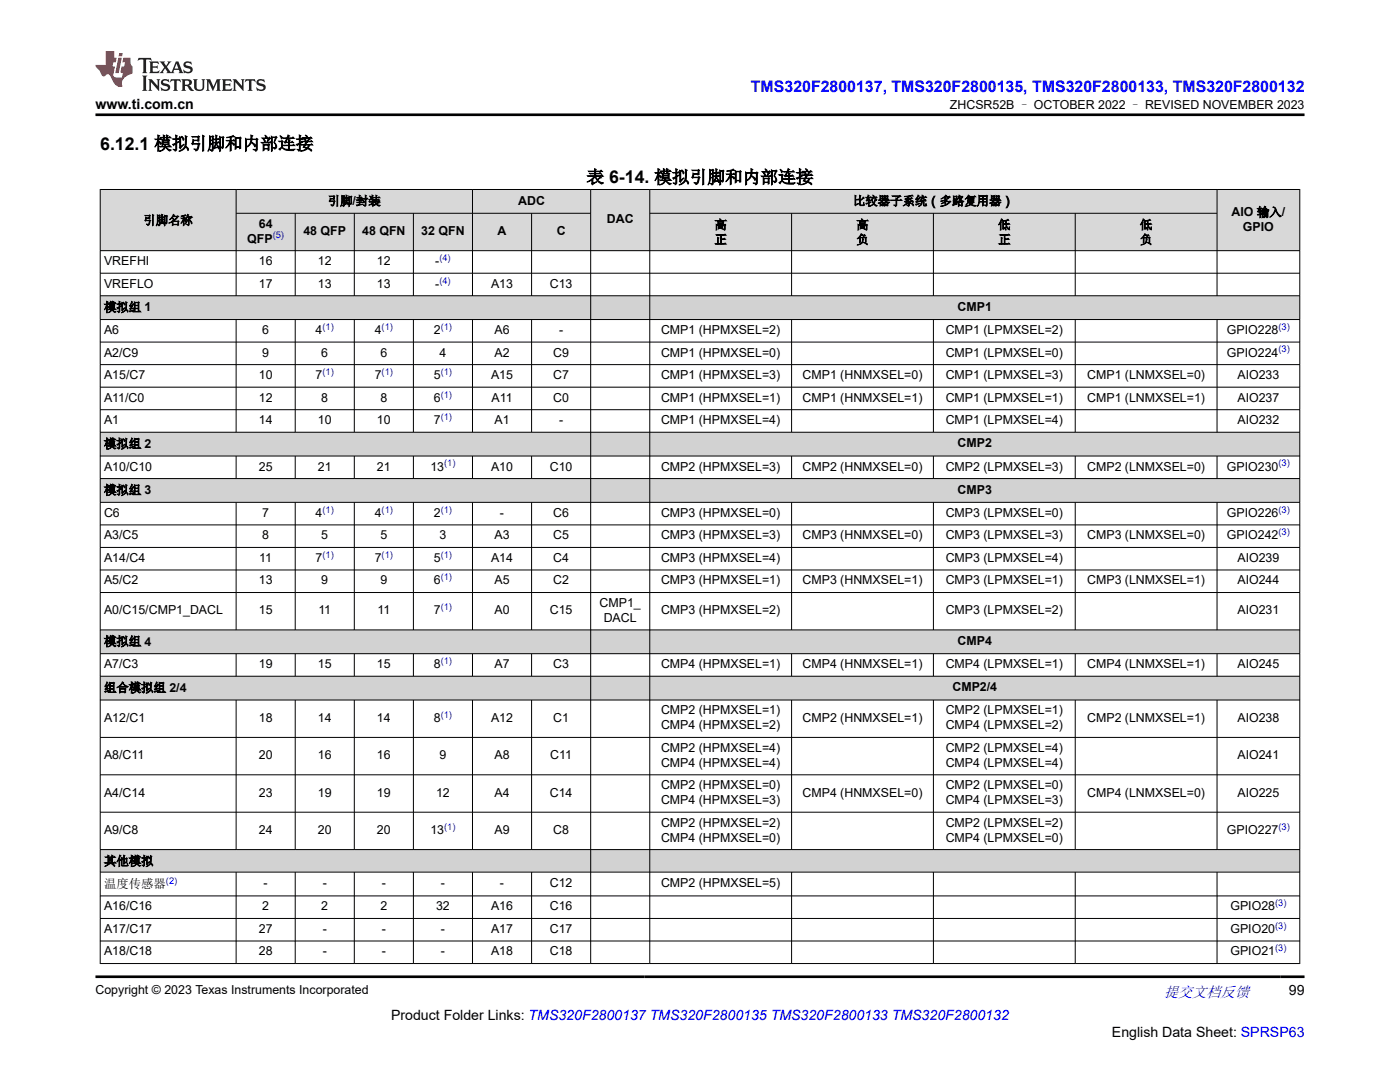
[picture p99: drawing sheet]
<svg xmlns="http://www.w3.org/2000/svg" width="279mm" height="216mm" viewBox="0 0 279 216" stroke-linecap="round" stroke-linejoin="round" font-family="sans-serif">
<defs><g id="words">
<g font-size="3.5">
<text x="20" y="29.8">6.12.1 模拟引脚和内部连接</text>
<text x="117.1" y="36.5">表 6-14. 模拟引脚和内部连接</text>
</g>
<text font-size="3.2" fill="#00f" x="149.9" y="18.3">TMS320F2800137, TMS320F2800135, TMS320F2800133, TMS320F2800132</text>
<text font-size="3" fill="#00f" x="232.3" y="198.9">提交文档反馈</text>
<g font-size="2.8">
<text x="19.1" y="21.7">www.ti.com.cn</text>
<text x="78" y="203.4">Product Folder Links: TMS320F2800137 TMS320F2800135 TMS320F2800133 TMS320F2800132</text>
<text x="257.2" y="198.6">99</text>
<text x="221.9" y="206.8">English Data Sheet: SPRSP63</text>
</g>
<g font-size="2.5">
<text x="189.6" y="21.8">ZHCSR52B – OCTOBER 2022 – REVISED NOVEMBER 2023</text>
<text x="65.4" y="40.9">引脚/封装</text>
<text x="103.4" y="40.8">ADC</text>
<text x="170.2" y="40.9">比较器子系统（多路复用器）</text>
<text x="28.6" y="44.8">引脚名称</text>
<text x="51.6" y="45.4">64</text>
<text x="60.6" y="46.9">48 QFP</text>
<text x="72.3" y="46.9">48 QFN</text>
<text x="84.1" y="46.9">32 QFN</text>
<text x="99.3" y="46.9">A</text>
<text x="111.1" y="46.9">C</text>
<text x="121.1" y="44.6">DAC</text>
<text x="142.6" y="45.7">高</text>
<text x="170.9" y="45.7">高</text>
<text x="199.2" y="45.7">低</text>
<text x="227.5" y="45.7">低</text>
<text x="245.8" y="43.2">AIO 输入/</text>
<text x="248.1" y="46.2">GPIO</text>
<text x="20.8" y="52.9">VREFHI</text>
<text x="49.4" y="48.4">QFP</text>
<text x="51.6" y="52.9">16</text>
<text x="63.4" y="52.9">12</text>
<text x="75.2" y="52.9">12</text>
<text x="86.9" y="52.9">-</text>
<text x="142.6" y="48.7">正</text>
<text x="170.9" y="48.7">负</text>
<text x="199.2" y="48.7">正</text>
<text x="227.5" y="48.7">负</text>
<text x="20.8" y="57.4">VREFLO</text>
<text x="51.6" y="57.4">17</text>
<text x="63.4" y="57.4">13</text>
<text x="75.2" y="57.4">13</text>
<text x="86.9" y="57.4">-</text>
<text x="98" y="57.4">A13</text>
<text x="109.7" y="57.4">C13</text>
<text x="20.8" y="62.2">模拟组 1</text>
<text x="191.1" y="62">CMP1</text>
<text x="20.8" y="66.6">A6</text>
<text x="20.8" y="71.1">A2/C9</text>
<text x="52.3" y="66.6">6</text>
<text x="52.3" y="71.1">9</text>
<text x="63" y="66.6">4</text>
<text x="64.1" y="71.1">6</text>
<text x="74.8" y="66.6">4</text>
<text x="75.9" y="71.1">6</text>
<text x="86.6" y="66.6">2</text>
<text x="87.7" y="71.1">4</text>
<text x="98.7" y="66.6">A6</text>
<text x="98.7" y="71.1">A2</text>
<text x="110.4" y="71.1">C9</text>
<text x="111.6" y="66.6">-</text>
<text x="131.9" y="66.6">CMP1 (HPMXSEL=2)</text>
<text x="131.9" y="71.1">CMP1 (HPMXSEL=0)</text>
<text x="188.7" y="66.6">CMP1 (LPMXSEL=2)</text>
<text x="188.7" y="71.1">CMP1 (LPMXSEL=0)</text>
<text x="244.9" y="66.6">GPIO228</text>
<text x="244.9" y="71.1">GPIO224</text>
<text x="20.8" y="75.6">A15/C7</text>
<text x="51.6" y="75.6">10</text>
<text x="63" y="75.6">7</text>
<text x="74.8" y="75.6">7</text>
<text x="86.6" y="75.6">5</text>
<text x="98" y="75.6">A15</text>
<text x="110.4" y="75.6">C7</text>
<text x="131.9" y="75.6">CMP1 (HPMXSEL=3)</text>
<text x="160.2" y="75.6">CMP1 (HNMXSEL=0)</text>
<text x="188.7" y="75.6">CMP1 (LPMXSEL=3)</text>
<text x="217" y="75.6">CMP1 (LNMXSEL=0)</text>
<text x="247" y="75.6">AIO233</text>
<text x="20.8" y="80.1">A11/C0</text>
<text x="51.6" y="80.1">12</text>
<text x="64.1" y="80.1">8</text>
<text x="75.9" y="80.1">8</text>
<text x="86.6" y="80.1">6</text>
<text x="98.1" y="80.1">A11</text>
<text x="110.4" y="80.1">C0</text>
<text x="131.9" y="80.1">CMP1 (HPMXSEL=1)</text>
<text x="160.2" y="80.1">CMP1 (HNMXSEL=1)</text>
<text x="188.7" y="80.1">CMP1 (LPMXSEL=1)</text>
<text x="217" y="80.1">CMP1 (LNMXSEL=1)</text>
<text x="247" y="80.1">AIO237</text>
<text x="20.8" y="84.6">A1</text>
<text x="20.8" y="89.4">模拟组 2</text>
<text x="51.6" y="84.6">14</text>
<text x="63.4" y="84.6">10</text>
<text x="75.2" y="84.6">10</text>
<text x="86.6" y="84.6">7</text>
<text x="98.7" y="84.6">A1</text>
<text x="111.6" y="84.6">-</text>
<text x="131.9" y="84.6">CMP1 (HPMXSEL=4)</text>
<text x="188.7" y="84.6">CMP1 (LPMXSEL=4)</text>
<text x="191.1" y="89.3">CMP2</text>
<text x="247" y="84.6">AIO232</text>
<text x="20.8" y="93.9">A10/C10</text>
<text x="51.6" y="93.9">25</text>
<text x="63.4" y="93.9">21</text>
<text x="75.2" y="93.9">21</text>
<text x="85.9" y="93.9">13</text>
<text x="98" y="93.9">A10</text>
<text x="109.7" y="93.9">C10</text>
<text x="131.9" y="93.9">CMP2 (HPMXSEL=3)</text>
<text x="160.2" y="93.9">CMP2 (HNMXSEL=0)</text>
<text x="188.7" y="93.9">CMP2 (LPMXSEL=3)</text>
<text x="217" y="93.9">CMP2 (LNMXSEL=0)</text>
<text x="244.9" y="93.9">GPIO230</text>
<text x="20.8" y="98.6">模拟组 3</text>
<text x="191.1" y="98.5">CMP3</text>
<text x="20.8" y="103.1">C6</text>
<text x="20.8" y="107.6">A3/C5</text>
<text x="52.3" y="103.1">7</text>
<text x="52.3" y="107.6">8</text>
<text x="63" y="103.1">4</text>
<text x="64.1" y="107.6">5</text>
<text x="74.8" y="103.1">4</text>
<text x="75.9" y="107.6">5</text>
<text x="86.6" y="103.1">2</text>
<text x="87.7" y="107.6">3</text>
<text x="98.7" y="107.6">A3</text>
<text x="99.8" y="103.1">-</text>
<text x="110.4" y="103.1">C6</text>
<text x="110.4" y="107.6">C5</text>
<text x="131.9" y="103.1">CMP3 (HPMXSEL=0)</text>
<text x="131.9" y="107.6">CMP3 (HPMXSEL=3)</text>
<text x="160.2" y="107.6">CMP3 (HNMXSEL=0)</text>
<text x="188.7" y="103.1">CMP3 (LPMXSEL=0)</text>
<text x="188.7" y="107.6">CMP3 (LPMXSEL=3)</text>
<text x="217" y="107.6">CMP3 (LNMXSEL=0)</text>
<text x="244.9" y="103.1">GPIO226</text>
<text x="244.9" y="107.6">GPIO242</text>
<text x="20.8" y="112.1">A14/C4</text>
<text x="51.7" y="112.1">11</text>
<text x="63" y="112.1">7</text>
<text x="74.8" y="112.1">7</text>
<text x="86.6" y="112.1">5</text>
<text x="98" y="112.1">A14</text>
<text x="110.4" y="112.1">C4</text>
<text x="131.9" y="112.1">CMP3 (HPMXSEL=4)</text>
<text x="188.7" y="112.1">CMP3 (LPMXSEL=4)</text>
<text x="247" y="112.1">AIO239</text>
<text x="20.8" y="116.6">A5/C2</text>
<text x="51.6" y="116.6">13</text>
<text x="64.1" y="116.6">9</text>
<text x="75.9" y="116.6">9</text>
<text x="86.6" y="116.6">6</text>
<text x="98.7" y="116.6">A5</text>
<text x="110.4" y="116.6">C2</text>
<text x="131.9" y="116.6">CMP3 (HPMXSEL=1)</text>
<text x="160.2" y="116.6">CMP3 (HNMXSEL=1)</text>
<text x="188.7" y="116.6">CMP3 (LPMXSEL=1)</text>
<text x="217" y="116.6">CMP3 (LNMXSEL=1)</text>
<text x="247" y="116.6">AIO244</text>
<text x="20.8" y="122.6">A0/C15/CMP1_DACL</text>
<text x="51.6" y="122.6">15</text>
<text x="63.5" y="122.6">11</text>
<text x="75.3" y="122.6">11</text>
<text x="86.6" y="122.6">7</text>
<text x="98.7" y="122.6">A0</text>
<text x="109.7" y="122.6">C15</text>
<text x="119.7" y="121.1">CMP1_</text>
<text x="120.5" y="124.1">DACL</text>
<text x="131.9" y="122.6">CMP3 (HPMXSEL=2)</text>
<text x="188.7" y="122.6">CMP3 (LPMXSEL=2)</text>
<text x="247" y="122.6">AIO231</text>
<text x="20.8" y="128.8">模拟组 4</text>
<text x="191.1" y="128.7">CMP4</text>
<text x="20.8" y="133.3">A7/C3</text>
<text x="51.6" y="133.3">19</text>
<text x="63.4" y="133.3">15</text>
<text x="75.2" y="133.3">15</text>
<text x="86.6" y="133.3">8</text>
<text x="98.7" y="133.3">A7</text>
<text x="110.4" y="133.3">C3</text>
<text x="131.9" y="133.3">CMP4 (HPMXSEL=1)</text>
<text x="160.2" y="133.3">CMP4 (HNMXSEL=1)</text>
<text x="188.7" y="133.3">CMP4 (LPMXSEL=1)</text>
<text x="190.1" y="137.9">CMP2/4</text>
<text x="217" y="133.3">CMP4 (LNMXSEL=1)</text>
<text x="247" y="133.3">AIO245</text>
<text x="20.8" y="138.1">组合模拟组 2/4</text>
<text x="131.9" y="142.6">CMP2 (HPMXSEL=1)</text>
<text x="188.7" y="142.6">CMP2 (LPMXSEL=1)</text>
<text x="20.8" y="144.1">A12/C1</text>
<text x="51.6" y="144.1">18</text>
<text x="63.4" y="144.1">14</text>
<text x="75.2" y="144.1">14</text>
<text x="86.6" y="144.1">8</text>
<text x="98" y="144.1">A12</text>
<text x="110.4" y="144.1">C1</text>
<text x="131.9" y="145.5">CMP4 (HPMXSEL=2)</text>
<text x="160.2" y="144.1">CMP2 (HNMXSEL=1)</text>
<text x="188.7" y="145.5">CMP4 (LPMXSEL=2)</text>
<text x="217" y="144.1">CMP2 (LNMXSEL=1)</text>
<text x="247" y="144.1">AIO238</text>
<text x="20.8" y="151.5">A8/C11</text>
<text x="51.6" y="151.5">20</text>
<text x="63.4" y="151.5">16</text>
<text x="75.2" y="151.5">16</text>
<text x="87.7" y="151.5">9</text>
<text x="98.7" y="151.5">A8</text>
<text x="109.8" y="151.5">C11</text>
<text x="131.9" y="150">CMP2 (HPMXSEL=4)</text>
<text x="131.9" y="153">CMP4 (HPMXSEL=4)</text>
<text x="188.7" y="150">CMP2 (LPMXSEL=4)</text>
<text x="188.7" y="153">CMP4 (LPMXSEL=4)</text>
<text x="247" y="151.5">AIO241</text>
<text x="20.8" y="159">A4/C14</text>
<text x="51.6" y="159">23</text>
<text x="63.4" y="159">19</text>
<text x="75.2" y="159">19</text>
<text x="87" y="159">12</text>
<text x="98.7" y="159">A4</text>
<text x="109.7" y="159">C14</text>
<text x="131.9" y="157.5">CMP2 (HPMXSEL=0)</text>
<text x="131.9" y="160.5">CMP4 (HPMXSEL=3)</text>
<text x="160.2" y="159">CMP4 (HNMXSEL=0)</text>
<text x="188.7" y="157.5">CMP2 (LPMXSEL=0)</text>
<text x="188.7" y="160.5">CMP4 (LPMXSEL=3)</text>
<text x="217" y="159">CMP4 (LNMXSEL=0)</text>
<text x="247" y="159">AIO225</text>
<text x="20.8" y="166.4">A9/C8</text>
<text x="51.6" y="166.4">24</text>
<text x="63.4" y="166.4">20</text>
<text x="75.2" y="166.4">20</text>
<text x="85.9" y="166.4">13</text>
<text x="98.7" y="166.4">A9</text>
<text x="110.4" y="166.4">C8</text>
<text x="131.9" y="165">CMP2 (HPMXSEL=2)</text>
<text x="131.9" y="167.9">CMP4 (HPMXSEL=0)</text>
<text x="188.7" y="165">CMP2 (LPMXSEL=2)</text>
<text x="188.7" y="167.9">CMP4 (LPMXSEL=0)</text>
<text x="244.9" y="166.4">GPIO227</text>
<text x="20.8" y="172.7">其他模拟</text>
<text x="20.8" y="177.2">温度传感器</text>
<text x="52.6" y="177">-</text>
<text x="64.4" y="177">-</text>
<text x="76.2" y="177">-</text>
<text x="88" y="177">-</text>
<text x="99.8" y="177">-</text>
<text x="109.7" y="177">C12</text>
<text x="131.9" y="177">CMP2 (HPMXSEL=5)</text>
<text x="20.8" y="181.7">A16/C16</text>
<text x="52.3" y="181.7">2</text>
<text x="64.1" y="181.7">2</text>
<text x="75.9" y="181.7">2</text>
<text x="87" y="181.7">32</text>
<text x="98" y="181.7">A16</text>
<text x="109.7" y="181.7">C16</text>
<text x="245.6" y="181.7">GPIO28</text>
<text x="20.8" y="186.2">A17/C17</text>
<text x="20.8" y="190.7">A18/C18</text>
<text x="51.6" y="186.2">27</text>
<text x="51.6" y="190.7">28</text>
<text x="64.4" y="186.2">-</text>
<text x="64.4" y="190.7">-</text>
<text x="76.2" y="186.2">-</text>
<text x="76.2" y="190.7">-</text>
<text x="88" y="186.2">-</text>
<text x="88" y="190.7">-</text>
<text x="98" y="186.2">A17</text>
<text x="98" y="190.7">A18</text>
<text x="109.7" y="186.2">C17</text>
<text x="109.7" y="190.7">C18</text>
<text x="245.6" y="186.2">GPIO20</text>
<text x="245.6" y="190.7">GPIO21</text>
<text x="19.1" y="198.3">Copyright © 2023 Texas Instruments Incorporated</text>
</g>
<g font-size="1.9" fill="#00f">
<text x="54.4" y="47.6">(5)</text>
<text x="87.7" y="52.1">(4)</text>
<text x="87.7" y="56.6">(4)</text>
<text x="64.4" y="65.8">(1)</text>
<text x="76.2" y="65.8">(1)</text>
<text x="88" y="65.8">(1)</text>
<text x="255.2" y="65.8">(3)</text>
<text x="255.2" y="70.3">(3)</text>
<text x="64.4" y="74.8">(1)</text>
<text x="76.2" y="74.8">(1)</text>
<text x="88" y="74.8">(1)</text>
<text x="88" y="79.3">(1)</text>
<text x="88" y="83.8">(1)</text>
<text x="88.6" y="93.1">(1)</text>
<text x="255.2" y="93.1">(3)</text>
<text x="64.4" y="102.3">(1)</text>
<text x="76.2" y="102.3">(1)</text>
<text x="88" y="102.3">(1)</text>
<text x="255.2" y="102.3">(3)</text>
<text x="255.2" y="106.8">(3)</text>
<text x="64.4" y="111.3">(1)</text>
<text x="76.2" y="111.3">(1)</text>
<text x="88" y="111.3">(1)</text>
<text x="88" y="115.8">(1)</text>
<text x="88" y="121.8">(1)</text>
<text x="88" y="132.5">(1)</text>
<text x="88" y="143.2">(1)</text>
<text x="88.6" y="165.6">(1)</text>
<text x="255.2" y="165.6">(3)</text>
<text x="33.1" y="176.3">(2)</text>
<text x="254.5" y="180.8">(3)</text>
<text x="254.5" y="185.3">(3)</text>
<text x="254.5" y="189.8">(3)</text>
</g>
</g></defs>
<path d="M20 37.8h239.4v4.8h-239.4z" fill-rule="evenodd" fill="#d8d8d8"/>
<g fill="#d2d2d2">
<path d="M20 59h239.4v4.8h-239.4z" fill-rule="evenodd"/>
<path d="M20 86.2h239.4v4.8h-239.4z" fill-rule="evenodd"/>
<path d="M20 95.5h239.4v4.7h-239.4z" fill-rule="evenodd"/>
<path d="M20 125.7h239.4v4.7h-239.4z" fill-rule="evenodd"/>
<path d="M20 134.9h239.4v4.8h-239.4z" fill-rule="evenodd"/>
<path d="M20 169.5h239.4v4.5h-239.4z" fill-rule="evenodd"/>
</g>
<g fill="#d8d8d8">
<path d="M20.1 37.9h27v12.1h-27z" fill-rule="evenodd"/>
<path d="M47.2 37.9h47v4.6h-47z" fill-rule="evenodd"/>
<path d="M94.4 37.9h23.4v4.6h-23.4z" fill-rule="evenodd"/>
<path d="M117.9 37.9h11.7v12.1h-11.7z" fill-rule="evenodd"/>
<path d="M129.7 37.9h113.1v4.6h-113.1z" fill-rule="evenodd"/>
<path d="M243 37.9h16.3v12.1h-16.3z" fill-rule="evenodd"/>
<path d="M47.2 42.6h11.7v7.4h-11.7z" fill-rule="evenodd"/>
<path d="M59 42.6h11.6v7.4h-11.6z" fill-rule="evenodd"/>
<path d="M70.8 42.6h11.6v7.4h-11.6z" fill-rule="evenodd"/>
<path d="M82.6 42.6h11.6v7.4h-11.6z" fill-rule="evenodd"/>
<path d="M94.4 42.6h11.6v7.4h-11.6z" fill-rule="evenodd"/>
<path d="M106.2 42.6h11.6v7.4h-11.6z" fill-rule="evenodd"/>
<path d="M129.7 42.6h28.2v7.4h-28.2z" fill-rule="evenodd"/>
<path d="M158 42.6h28.2v7.4h-28.2z" fill-rule="evenodd"/>
<path d="M186.3 42.6h28.2v7.4h-28.2z" fill-rule="evenodd"/>
<path d="M214.6 42.6h28.2v7.4h-28.2z" fill-rule="evenodd"/>
</g>
<g fill="#d2d2d2">
<path d="M20.1 59.1h97.7v4.6h-97.7z" fill-rule="evenodd"/>
<path d="M117.9 59.1h11.7v4.6h-11.7z" fill-rule="evenodd"/>
<path d="M129.7 59.1h129.6v4.6h-129.6z" fill-rule="evenodd"/>
<path d="M20.1 86.3h97.7v4.6h-97.7z" fill-rule="evenodd"/>
<path d="M117.9 86.3h11.7v4.6h-11.7z" fill-rule="evenodd"/>
<path d="M129.7 86.3h129.6v4.6h-129.6z" fill-rule="evenodd"/>
<path d="M20.1 95.6h97.7v4.6h-97.7z" fill-rule="evenodd"/>
<path d="M117.9 95.6h11.7v4.6h-11.7z" fill-rule="evenodd"/>
<path d="M129.7 95.6h129.6v4.6h-129.6z" fill-rule="evenodd"/>
<path d="M20.1 125.8h97.7v4.6h-97.7z" fill-rule="evenodd"/>
<path d="M117.9 125.8h11.7v4.6h-11.7z" fill-rule="evenodd"/>
<path d="M129.7 125.8h129.6v4.6h-129.6z" fill-rule="evenodd"/>
<path d="M20.1 135h97.7v4.6h-97.7z" fill-rule="evenodd"/>
<path d="M117.9 135h11.7v4.6h-11.7z" fill-rule="evenodd"/>
<path d="M129.7 135h129.6v4.6h-129.6z" fill-rule="evenodd"/>
<path d="M20.1 169.6h97.7v4.4h-97.7z" fill-rule="evenodd"/>
<path d="M117.9 169.6h11.7v4.4h-11.7z" fill-rule="evenodd"/>
<path d="M129.7 169.6h129.6v4.4h-129.6z" fill-rule="evenodd"/>
</g>
<g fill="none" stroke="#000" stroke-width=".2">
<path d="M19.9 37.8h239.6M20 37.7v154.6M47.1 37.7v21.4M94.3 37.7v21.4M117.9 37.7v154.6M129.7 37.7v154.6M242.9 37.7v21.4M259.4 37.7v154.6M19.9 50h239.6M19.9 54.5h239.6M19.9 59h239.6M47.1 42.6h70.8"/>
<path d="M58.9 42.6v16.5M70.7 42.6v16.5M82.5 42.6v16.5M106.1 42.6v16.5M129.7 42.6h113.3M158 42.6v16.5M186.3 42.6v16.5M214.6 42.6v16.5M19.9 63.8h239.6M19.9 68.3h239.6M19.9 72.8h239.6M19.9 77.3h239.6"/>
<path d="M47.1 63.8v22.5M58.9 63.8v22.5M70.7 63.8v22.5M82.5 63.8v22.5M94.3 63.8v22.5M106.1 63.8v22.5M158 63.8v22.5M186.3 63.8v22.5M214.6 63.8v22.5M242.9 63.8v22.5M19.9 81.8h239.6M19.9 86.2h239.6"/>
<path d="M19.9 91h239.6M19.9 95.5h239.6M47.1 91v4.6M58.9 91v4.6M70.7 91v4.6M82.5 91v4.6M94.3 91v4.6M106.1 91v4.6M158 91v4.6M186.3 91v4.6M214.6 91v4.6M242.9 91v4.6"/>
<path d="M19.9 100.2h239.6M19.9 104.7h239.6M19.9 109.2h239.6M19.9 113.7h239.6M19.9 118.2h239.6M47.1 100.2v25.6M58.9 100.2v25.6M70.7 100.2v25.6M82.5 100.2v25.6M94.3 100.2v25.6M106.1 100.2v25.6M158 100.2v25.6"/>
<path d="M186.3 100.2v25.6M214.6 100.2v25.6M242.9 100.2v25.6M19.9 125.7h239.6M19.9 130.4h239.6M19.9 134.9h239.6M19.9 139.7h239.6M47.1 130.4v4.6M47.1 139.7v29.9M58.9 130.4v4.6M58.9 139.7v29.9M70.7 130.4v4.6"/>
<path d="M70.7 139.7v29.9M82.5 130.4v4.6M82.5 139.7v29.9M94.3 130.4v4.6M94.3 139.7v29.9M106.1 130.4v4.6M106.1 139.7v29.9M158 130.4v4.6M158 139.7v29.9M186.3 130.4v4.6M186.3 139.7v29.9M214.6 130.4v4.6"/>
<path d="M214.6 139.7v29.9M242.9 130.4v4.6M242.9 139.7v29.9M19.9 147.1h239.6M19.9 154.6h239.6M19.9 162.1h239.6M19.9 169.5h239.6M19.9 174h239.6M19.9 178.8h239.6M47.1 174v18.3M58.9 174v18.3M70.7 174v18.3"/>
<path d="M82.5 174v18.3M94.3 174v18.3M106.1 174v18.3M158 174v18.3M186.3 174v18.3M214.6 174v18.3M242.9 174v18.3M19.9 183.3h239.6M19.9 187.8h239.6M19.9 192.3h239.6"/>
</g>
<path d="M27.7 11.6l-.2 .5 .5-.2h.6v.1v2.2l-.2 .4h1l-.2-.4v-2.2v-.1h.5l.5 .2-.1-.5zM29.8 12.3l.2 .4v1.5l-.2 .4h1.9l.1-.6a1.08 1.08 0 0 1-1.3 .2v-.7h.6l.4 .2v-.7l-.4 .2h-.6v-.5l.2-.2a1 1 0 0 1 1 .3l-.1-.5zM31.8 12.3l1 1.1-1 1.2h.9l-.2-.2 .4-.8 .5 .8-.2 .2h1.6l-.2-.2 .1-.5h1l.1 .5-.1 .2h.9l-.2-.3-.8-2h-.5l-1 2.2-.8-1.1 .9-1.1h-.8l.2 .2-.5 .6-.3-.6 .1-.2zM35.2 12.7l.4 1h-.8zM36.8 12.4a.65 .65 0 0 0-.2 .7 .65 .65 0 0 0 .6 .5l.7 .1 .1 .3a.79 .79 0 0 1-.7 .4 .79 .79 0 0 1-.7-.5l.1 .7 .2-.1a.93 .93 0 0 0 1.1 .1 .93 .93 0 0 0 .4-1 1.46 1.46 0 0 0-1.2-.6l-.1-.3a1.09 1.09 0 0 1 1.2 .2l-.2-.6-.1 .1-.6-.2zM28.4 15.1l.2 .4v2.2l-.2 .4h1l-.2-.4v-2.2l.2-.4zM29.6 15.8l.2 .4v1.5l-.2 .4h.8l-.3-.4v-1.3l1.7 1.8v-2l.2-.4h-.8l.2 .2 .1 1.1-1.2-1.3zM32.3 15.9a.65 .65 0 0 0-.2 .8 .65 .65 0 0 0 .7 .4l.6 .2 .1 .2a.79 .79 0 0 1-.7 .4 .79 .79 0 0 1-.7-.5l.1 .7 .2-.1a.93 .93 0 0 0 1.1 .1 .93 .93 0 0 0 .4-.9 1.46 1.46 0 0 0-1.2-.6l-.1-.4a1.09 1.09 0 0 1 1.2 .2l-.2-.6-.1 .1-.6-.1zM34.1 15.8l-.1 .6a.63 .63 0 0 1 .7-.3l.1 1.6-.3 .4h1l-.2-.4v-1.6a.66 .66 0 0 1 .8 .3l-.1-.6zM36.2 15.8l.2 .4v1.5l-.2 .4h.9l-.2-.2v-.7h.5l.1 .2a.79 .79 0 0 0 1.2 .6l-1-.9a.61 .61 0 0 0 .6-.6 .61 .61 0 0 0-.5-.7zM36.9 16.1h.2a.47 .47 0 0 1 .5 .1 .47 .47 0 0 1 .1 .5l-.2 .1-.6 .1zM38.5 15.8l.2 .2a2.27 2.27 0 0 0 .4 2 1.04 1.04 0 0 0 1.7-.7v-1.3l.2-.2h-.8l.2 .4v1.1a.6 .6 0 0 1-.6 .6 .6 .6 0 0 1-.6-.6v-1.1l.3-.4zM41.1 15.8l.2 .4v1.5l-.2 .4h.7l-.2-.4v-1.4l.9 1.9 .8-1.9v1.4l-.2 .4h1l-.3-.4v-1.5l.3-.4h-.8l-.7 1.5-.7-1.5zM44.3 15.8l.2 .4v1.5l-.2 .4h1.9l.1-.6a1.09 1.09 0 0 1-1.3 .2v-.7h.6l.4 .2v-.6l-.4 .2h-.6v-.6l.2-.1a1.01 1.01 0 0 1 1 .3l-.1-.6zM46.4 15.8l.3 .4v1.5l-.3 .4h.8l-.2-.4v-1.3l1.6 1.8v-2l.2-.4h-.7l.2 .2v1.1l-1.2-1.3zM49 15.8l-.1 .6a.63 .63 0 0 1 .8-.3v1.6l-.3 .4h1l-.2-.4v-1.6a.66 .66 0 0 1 .8 .3l-.1-.6zM51.4 15.9a.65 .65 0 0 0-.2 .8 .65 .65 0 0 0 .6 .4l.6 .2 .2 .2a.79 .79 0 0 1-.8 .4 .79 .79 0 0 1-.6-.5l.1 .7 .2-.1a.93 .93 0 0 0 1 .1 .93 .93 0 0 0 .5-.9 1.46 1.46 0 0 0-1.3-.6l-.1-.4a1.09 1.09 0 0 1 1.3 .2l-.2-.6-.2 .1-.5-.1z" fill="#231f20"/>
<path d="M21.1 10.2v2.8h-2.1l.1 .3 .9 1a.95 .95 0 0 0 .9 .9 .59 .59 0 0 1 .6-.4 .59 .59 0 0 1 .5 .4l.4 .7a1.59 1.59 0 0 0 2.1 1.4 1.61 1.61 0 0 1 1-2.3l1-.3-.1-1.5a1.59 1.59 0 0 1-.4-1.7h-1.4l-.2 .9h.5l-.1 .9h-.5l-.2 1v.2l.4 .1-.2 .9h-.6a.73 .73 0 0 1-1.1-.7l.3-1.5h-.5l.2-.9h.5l.2-.9h-.5v-1.3zM23.6 11.5l-.6 3.1h.7l.6-3.1zM23.8 10.6l-.1 .6h.7l.1-.6z" fill="#ed1c24"/>
<path d="M19.1 22.9h241.3M19.1 194.9h241.3" fill="none" stroke="#000" stroke-width=".53"/>
<use href="#words"/>
</svg>
